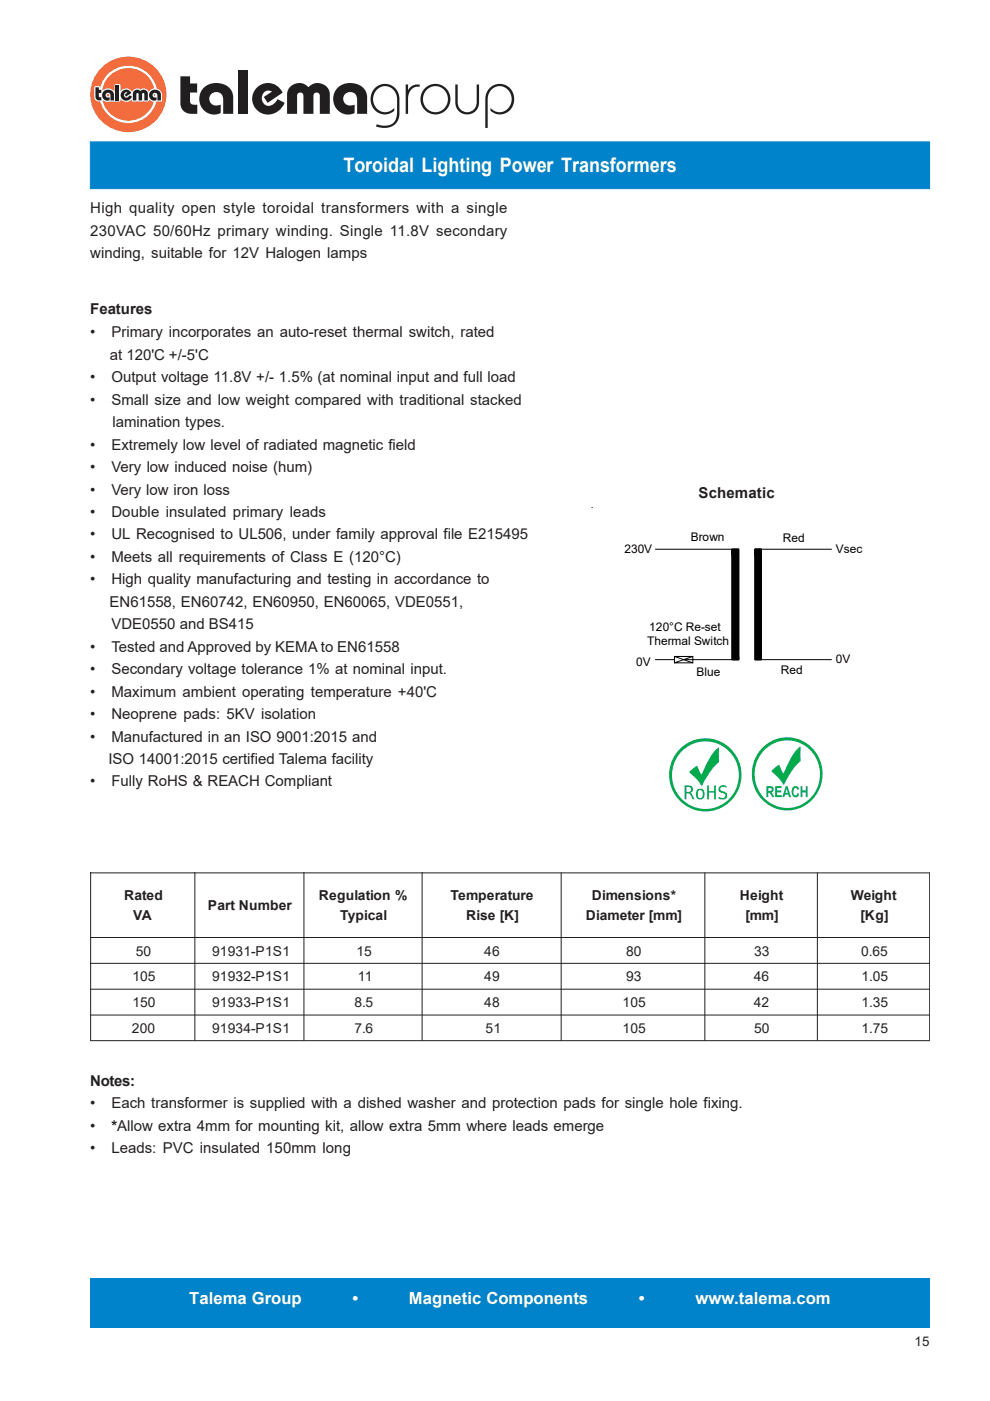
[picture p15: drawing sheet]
<svg xmlns="http://www.w3.org/2000/svg" width="210mm" height="297mm" viewBox="0 0 210 297" stroke-linecap="round" stroke-linejoin="round" font-family="sans-serif">
<defs><g id="words">
<text font-size="4.2" fill="#fff" x="72.8" y="36.4">Toroidal Lighting Power Transformers</text>
<g font-size="3.5" fill="#fff">
<text x="40.1" y="276.5">Talema Group</text>
<text x="74.7" y="276.5">•</text>
<text x="86.7" y="276.5">Magnetic Components</text>
<text x="135.5" y="276.5">•</text>
<text x="147.4" y="276.5">www.talema.com</text>
</g>
<g font-size="3.2" fill="#231f20">
<text x="19.1" y="45.2">High quality open style toroidal transformers with a single</text>
<text x="19.1" y="50">230VAC 50/60Hz primary winding. Single 11.8V secondary</text>
<text x="19.1" y="54.7">winding, suitable for 12V Halogen lamps</text>
<text x="19.1" y="66.6">Features</text>
<text x="19.1" y="71.5">•</text>
<text x="23.6" y="71.5">Primary incorporates an auto-reset thermal switch, rated</text>
<text x="23.3" y="76.3">at 120'C +/-5'C</text>
<text x="19.1" y="81">•</text>
<text x="23.6" y="81">Output voltage 11.8V +/- 1.5% (at nominal input and full load</text>
<text x="19.1" y="85.8">•</text>
<text x="23.6" y="85.8">Small size and low weight compared with traditional stacked</text>
<text x="19.1" y="95.3">•</text>
<text x="23.6" y="95.3">Extremely low level of radiated magnetic field</text>
<text x="23.8" y="90.5">lamination types.</text>
<text x="19.1" y="100.1">•</text>
<text x="23.6" y="100.1">Very low induced noise (hum)</text>
<text x="19.1" y="104.8">•</text>
<text x="23.6" y="104.8">Very low iron loss</text>
<text x="148.1" y="105.7">Schematic</text>
<text x="19.1" y="109.6">•</text>
<text x="23.6" y="109.6">Double insulated primary leads</text>
<text x="19.1" y="114.4">•</text>
<text x="19.1" y="119.1">•</text>
<text x="23.6" y="114.4">UL Recognised to UL506, under family approval file E215495</text>
<text x="23.6" y="119.1">Meets all requirements of Class E (120°C)</text>
<text x="19.1" y="123.9">•</text>
<text x="23.6" y="123.9">High quality manufacturing and testing in accordance to</text>
<text x="23.2" y="128.6">EN61558, EN60742, EN60950, EN60065, VDE0551,</text>
<text x="23.6" y="133.4">VDE0550 and BS415</text>
<text x="19.1" y="138.2">•</text>
<text x="19.1" y="142.9">•</text>
<text x="23.6" y="138.2">Tested and Approved by KEMA to EN61558</text>
<text x="23.6" y="142.9">Secondary voltage tolerance 1% at nominal input.</text>
<text x="19.1" y="147.7">•</text>
<text x="23.6" y="147.7">Maximum ambient operating temperature +40'C</text>
<text x="19.1" y="152.5">•</text>
<text x="23.6" y="152.5">Neoprene pads: 5KV isolation</text>
<text x="19.1" y="157.2">•</text>
<text x="23" y="162">ISO 14001:2015 certified Talema facility</text>
<text x="23.6" y="157.2">Manufactured in an ISO 9001:2015 and</text>
<text x="19.1" y="166.7">•</text>
<text x="23.6" y="166.7">Fully RoHS &amp; REACH Compliant</text>
<text x="19.1" y="230.2">Notes:</text>
<text x="19.1" y="235">•</text>
<text x="19.1" y="239.8">•</text>
<text x="23.6" y="235">Each transformer is supplied with a dished washer and protection pads for single hole fixing.</text>
<text x="23.6" y="239.8">*Allow extra 4mm for mounting kit, allow extra 5mm where leads emerge</text>
<text x="19.1" y="244.5">•</text>
<text x="23.6" y="244.5">Leads: PVC insulated 150mm long</text>
</g>
<g font-size="2.9" fill="#231f20">
<text x="26.3" y="190.7">Rated</text>
<text x="67.6" y="190.7">Regulation %</text>
<text x="95.5" y="190.7">Temperature</text>
<text x="125.5" y="190.7">Dimensions*</text>
<text x="156.9" y="190.7">Height</text>
<text x="180.4" y="190.7">Weight</text>
<text x="28.2" y="195.1">VA</text>
<text x="44.1" y="192.9">Part Number</text>
<text x="72.1" y="195.1">Typical</text>
<text x="98.8" y="195.1">Rise [K]</text>
<text x="124.2" y="195.1">Diameter [mm]</text>
<text x="158.1" y="195.1">[mm]</text>
<text x="182.5" y="195.1">[Kg]</text>
<text x="28.8" y="202.6">50</text>
<text x="45" y="202.6">91931-P1S1</text>
<text x="75.6" y="202.6">15</text>
<text x="102.7" y="202.6">46</text>
<text x="132.7" y="202.6">80</text>
<text x="159.9" y="202.6">33</text>
<text x="182.6" y="202.6">0.65</text>
<text x="28.1" y="208.1">105</text>
<text x="45" y="208.1">91932-P1S1</text>
<text x="75.9" y="208.1">11</text>
<text x="102.7" y="208.1">49</text>
<text x="132.7" y="208.1">93</text>
<text x="159.8" y="208.1">46</text>
<text x="182.7" y="208.1">1.05</text>
<text x="28.1" y="213.6">150</text>
<text x="45" y="213.6">91933-P1S1</text>
<text x="75.1" y="213.6">8.5</text>
<text x="102.7" y="213.6">48</text>
<text x="132" y="213.6">105</text>
<text x="159.8" y="213.6">42</text>
<text x="182.7" y="213.6">1.35</text>
<text x="28" y="219">200</text>
<text x="45" y="219">91934-P1S1</text>
<text x="75.1" y="219">7.6</text>
<text x="103" y="219">51</text>
<text x="132" y="219">105</text>
<text x="159.9" y="219">50</text>
<text x="182.7" y="219">1.75</text>
</g>
<text font-size="2.8" fill="#231f20" x="193.9" y="285.3">15</text>
<g font-size="2.5">
<text x="132.4" y="117.3">230V</text>
<text x="146.5" y="114.7">Brown</text>
<text x="166" y="115">Red</text>
<text x="177.2" y="117.3">Vsec</text>
<text x="137.2" y="136.9">Thermal Switch</text>
<text x="137.7" y="133.8">120°C Re-set</text>
<text x="134.9" y="141.2">0V</text>
<text x="147.7" y="143.2">Blue</text>
<text x="165.6" y="142.9">Red</text>
<text x="177.2" y="140.5">0V</text>
</g>
</g></defs>
<g fill="none" stroke="#231f20" stroke-width=".21">
<path d="M19.1 185.1h178M19.1 198.8h178M19.2 185v35.7M41.3 185v35.7M64.4 185v35.7M89.5 185v35.7M119 185v35.7M149.4 185v35.7M173.3 185v35.7M197.1 185v35.6h-178M19.1 204.2h178M19.1 209.7h178"/>
<path d="M19.1 215.2h178"/>
</g>
<path d="M19.1 185h.1" fill="none" stroke="#000" stroke-width=".21"/>
<g fill="#02aa4b">
<path d="M146.2 163.6l1.6-1.2 .7 1.6 .3 .1a19.8 19.8 0 0 1 3.1-5.2l.5-.4v2.6a.82 .82 0 0 1-.5 1l-1.4 1.7-1.7 2.8-.9-1.2-1.7-1.7z"/>
<path d="M149.9 166.5h.4v1.2h1.1v-1.2h.4v3h-.4v-1.4h-1.1v1.4h-.4z"/>
<path d="M152.6 166.7l.4-.2h.5l.5 .1v.4l-.1-.1a.7 .7 0 0 0-1.2 .4l.3 .4a.94 .94 0 0 1 1.2 1 .94 .94 0 0 1-1.4 .8l-.4-.2v-.4l.2 .1a.79 .79 0 0 0 1.2-.3l-.1-.3a1.68 1.68 0 0 1-1.4-1.1z"/>
<path d="M163.6 163.4l1.6-1.2 .7 1.6 .2 .1a19.9 19.9 0 0 1 3.1-5.3l.5-.3v2.6a.82 .82 0 0 1-.5 .9l-1.4 1.7-1.7 2.9-.8-1.2-1.7-1.7z"/>
<path d="M164.4 166.7h1.3v.4h-1v.5h1v.4h-1v.6h1.1v.4h-1.4z"/>
<path d="M168.1 166.9a.74 .74 0 0 1 .8-.2 .74 .74 0 0 1 .5 .6l-.3 .1a.42 .42 0 0 0-.5-.3 .42 .42 0 0 0-.4 .5v.5a.43 .43 0 0 0 .4 .5 .43 .43 0 0 0 .5-.4l.3 .1a.78 .78 0 0 1-.8 .7 .78 .78 0 0 1-.7-.8v-.7z"/>
<path d="M169.8 166.7h.3v.9h.7v-.9h.4v2.3h-.4v-1h-.7v1h-.3z"/>
<path d="M142.5 164.4a7.1 7.1 0 0 0 14.2 0 7.1 7.1 0 0 0-14.2 0zM144.4 158.6a7.7 7.7 0 0 1 11.9 1.8 7.7 7.7 0 0 1-4.5 11.2 7.7 7.7 0 0 1-9.9-6.8 7.7 7.7 0 0 1 2.5-6.2z"/>
<path d="M145.5 166.8v1.1a.65 .65 0 0 0 .8-.1 .65 .65 0 0 0 .2-.7l-.3-.2zM145.2 166.5h.5a.83 .83 0 0 1 1.1 .5 .83 .83 0 0 1-.5 1.1l.4 .2 .6 1.2h-.4l-.7-1.2-.7-.1v1.3h-.3z"/>
<path d="M148.1 167.6a.96 .96 0 0 0 .4 1.6 .95 .95 0 0 0 .5-.9 .95 .95 0 0 0-.5-.8zM147.9 167.4a.99 .99 0 0 1 1.2 0 .99 .99 0 0 1 .3 1.2 .96 .96 0 0 1-1.2 .9 .96 .96 0 0 1-.6-1.4z"/>
<path d="M162 159.1a7.1 7.1 0 0 0-.7 9.3 7.1 7.1 0 0 0 9.2 1.9 7.1 7.1 0 0 0 2.7-9.3 7.1 7.1 0 0 0-9-3.5l-1.5 1zM161.9 158.3a7.6 7.6 0 0 1 9.4-.5 7.6 7.6 0 0 1 2.6 9.1 7.5 7.5 0 0 1-9.1 4.6 7.5 7.5 0 0 1-5.3-8.7 7.8 7.8 0 0 1 2.4-4.5z"/>
<path d="M162.9 167.1v.6h.5a.29 .29 0 0 0 .2-.3 .29 .29 0 0 0-.2-.3zM162.5 166.7h.8a.66 .66 0 0 1 .7 .5 .66 .66 0 0 1-.5 .8l.7 1h-.5l-.4-.8-.3-.2-.1 1h-.4z"/>
<path d="M166.8 167.2l-.3 .9h.5zM166.6 166.7h.4l.7 2.3h-.4l-.1-.5h-.8l-.1 .5h-.4z"/>
</g>
<path d="M19.2 30.1h177.9v9.9h-177.9z" fill-rule="evenodd" fill="#0083ca" stroke="#0083ca" stroke-width=".21"/>
<path d="M19.1 271h178v10.5h-178z" fill="#0083ca"/>
<g fill="none" stroke="#000" stroke-width=".21">
<path d="M125.4 107.6h.1M138.9 116.4h17.7v23.5h-11.7M155.2 116.4h1.4zM155.2 116.4l1.4 23.5h-1.4zM155.2 116.4h1.4v23.5zM155.2 116.4v23.5M160.1 116.4h1.3zM160.1 116.4l1.3 23.5h-1.3zM160.1 116.4h1.3v23.5zM161.4 116.4v23.5M176.4 116.4h-16.3v23.5h16.3M138.9 139.9h4.1"/>
<path d="M143 139.2h3.9v1.3h-3.9zM143 139.2l3.9 1.3M146.9 139.2l-3.9 1.3M155.2 139.9h1.4zM160.1 139.9h1.3z"/>
</g>
<path d="M155.2 116.4h1.4zM155.2 116.4l1.4 23.5h-1.4zM155.2 116.4h1.4v23.5zM160.1 116.4h1.3zM160.1 116.4l1.3 23.5h-1.3zM160.1 116.4h1.3v23.5zM155.2 139.9h1.4zM160.1 139.9h1.3z" fill="#000"/>
<g fill="#211e1f">
<path d="M38.2 16.2h2.1v1.5h1.5v1.9h-1.5v1.7a.95 .95 0 0 0 1.4 .9h.1v1.9a3.3 3.3 0 0 1-3.1-.8l-.5-1.4z"/>
<path d="M43.2 18.6a4 4 0 0 1 6 .8l.2 1.3v3.4h-2.1v-2.9a1.49 1.49 0 0 0-1.6-1.7 1.49 1.49 0 0 0-1.3 1.9 1.49 1.49 0 0 0 2.2 .9l.2-.1v1.7a3.2 3.2 0 0 1-4.1-1.1 3.2 3.2 0 0 1 .5-4.2z"/>
<path d="M50.5 14.9h2.1v9.2h-2.1z"/>
<path d="M54.5 18.6a3.4 3.4 0 0 1 5.4 1l-3.2 2.2-.8-1.2 1.8-1.2a1.59 1.59 0 0 0-2.2 1.1 1.59 1.59 0 0 0 1.4 2 2.25 2.25 0 0 0 1.9-1.5l1.5 .8a3.5 3.5 0 0 1-3.8 2.5 3.5 3.5 0 0 1-3-3.4 3.3 3.3 0 0 1 1-2.3z"/>
<path d="M61.5 18.4a2.63 2.63 0 0 1 3.9 .1 2.59 2.59 0 0 1 2.8-.8 2.59 2.59 0 0 1 1.7 2.3v4.1h-2.1v-3.7a.68 .68 0 0 0-.7-.8 .68 .68 0 0 0-.6 .8v3.7h-2.2v-3.7a.68 .68 0 0 0-.6-.8 .68 .68 0 0 0-.7 .8v3.7h-2.1v-4.1v-.6z"/>
<path d="M71.6 18.6a4 4 0 0 1 6 .8l.2 1.3v3.4h-2.1v-2.9a1.49 1.49 0 0 0-1.6-1.7 1.49 1.49 0 0 0-1.3 1.9 1.49 1.49 0 0 0 2.2 .9l.2-.1v1.7a3.2 3.2 0 0 1-4.1-1.1 3.2 3.2 0 0 1 .5-4.2z"/>
<path d="M79.5 18.7a3.1 3.1 0 0 1 3.4-.7 3.1 3.1 0 0 1 1.8 3v3.1a3.3 3.3 0 0 1-4.6 2.8l-.4-.1 .2-.5a3.5 3.5 0 0 0 3.8-.5l.2-.6a12.4 12.4 0 0 0 0-5.4 2.52 2.52 0 0 0-2.9-1.5 2.52 2.52 0 0 0-1.9 2.7 2.56 2.56 0 0 0 1.6 2.6 2.56 2.56 0 0 0 2.9-.7v.6a3.1 3.1 0 0 1-3.7 .3 3.1 3.1 0 0 1-1.3-3.5l.2-.6z"/>
<path d="M86 17.9h.5v1.2a2.27 2.27 0 0 1 2.5-1.2v.5a2.19 2.19 0 0 0-2.5 2.5v3.2h-.5z"/>
<path d="M96.5 17.9h.5v3.7a2.02 2.02 0 0 0 2.1 2.2 2.02 2.02 0 0 0 2-2.2v-3.7h.5v3.8a2.52 2.52 0 0 1-2.5 2.6 2.52 2.52 0 0 1-2.6-2.6z"/>
<path d="M103.8 18.7a3.1 3.1 0 0 1 4-.3 3.1 3.1 0 0 1 1 3.9 2.96 2.96 0 0 1-4.8 1.2v-.6a2.63 2.63 0 0 0 3.5 .3 2.63 2.63 0 0 0 .7-3.4 2.52 2.52 0 0 0-2.9-1.4 2.52 2.52 0 0 0-1.9 2.6v6.1h-.5v-6.1a3.3 3.3 0 0 1 .9-2.3z"/>
<path d="M90.6 18.9a2.69 2.69 0 0 0 .2 4.4 2.69 2.69 0 0 0 4.1-1.7 2.67 2.67 0 0 0-1.1-2.9 2.67 2.67 0 0 0-3.2 .2zM89.1 21a3.2 3.2 0 0 1 6.4 0 3.2 3.2 0 0 1-6.4 0z"/>
</g>
<g fill="#fff">
<circle cx="27.2" cy="20.1" r="7.1"/>
<circle cx="27.2" cy="20" r="6.6"/>
</g>
<g fill="#f36c3d">
<path d="M21.1 20a6.1 6.1 0 0 1 12.2 0 6.1 6.1 0 0 1-12.2 0zM19.2 20.1a8 8 0 0 0 16.1 0 8 8 0 0 0-16.1 0z"/>
<circle cx="27.2" cy="20" r="5.6"/>
</g>
<path d="M27.8 20.1l.1-.1v.2zM32.7 20l.3-.1 .1 .5-.4-.1zM22.7 20l.3-.1 .2 .5-.5-.1zM21.2 20h.2v.4h-.2zM20.1 18.3l-.1 2.2a1.07 1.07 0 0 0 .6 1 1.07 1.07 0 0 0 1.1-.2v-.1a1.76 1.76 0 0 0 1.7 .3h1.9l.2-.2v-.4a1.47 1.47 0 0 0 2.4 .2l.1 .4h.2h.7l.2-.1 .3 .1h.7l.3-.1 .2 .1h.7h.2l.1-.5a1.71 1.71 0 0 0 1.8 .5h.9a2.39 2.39 0 0 0-.5-2.5 1.63 1.63 0 0 0-2.3 .5 1.18 1.18 0 0 0-1.7-.5l-.5-.2a1.21 1.21 0 0 0-1.3 .7 1.43 1.43 0 0 0-2.5-.1v-1.5l-1-.1-.2 .3v1.4a1.64 1.64 0 0 0-2.6-.3v-.3l-.5-.1-.1-.5z" fill="#fff"/>
<g fill="#211e1f">
<path d="M20.2 18.5h.8v.5h.5v.7h-.5v.6l.1 .3h.4v.7a.93 .93 0 0 1-1.3-.8z"/>
<path d="M21.9 19.5a1.29 1.29 0 0 1 1.3-.5 1.29 1.29 0 0 1 1 1.1v1.2h-.8v-1a.53 .53 0 0 0-.6-.6 .53 .53 0 0 0-.4 .7 .53 .53 0 0 0 .8 .2v.6a1.13 1.13 0 0 1-1.3-.3 1.13 1.13 0 0 1 0-1.4z"/>
<path d="M24.5 18.1h.8v3.2h-.8z"/>
<path d="M25.8 19.5a1.18 1.18 0 0 1 2 .2l-1.1 .8-.3-.5 .6-.4a.55 .55 0 0 0-.7 .3 .55 .55 0 0 0 .3 .7 .55 .55 0 0 0 .7-.1l.2-.3 .5 .3a1.21 1.21 0 0 1-1.7 .8 1.21 1.21 0 0 1-.5-1.8z"/>
<path d="M28.5 19.2a.92 .92 0 0 1 1.3 .1 .91 .91 0 0 1 .9-.2 .91 .91 0 0 1 .6 .8v1.4h-.7v-1.3l-.2-.3-.3 .3v1.3h-.7v-1.3l-.3-.3-.2 .3v1.3h-.7v-1.4z"/>
<path d="M31.8 19.5a1.29 1.29 0 0 1 1.4-.5 1.29 1.29 0 0 1 .9 1.1v1.2h-.7v-1a.53 .53 0 0 0-.6-.6 .53 .53 0 0 0-.4 .7 .53 .53 0 0 0 .8 .2v.6a1.13 1.13 0 0 1-1.4-.3 1.13 1.13 0 0 1 0-1.4z"/>
</g>
<use href="#words"/>
</svg>
